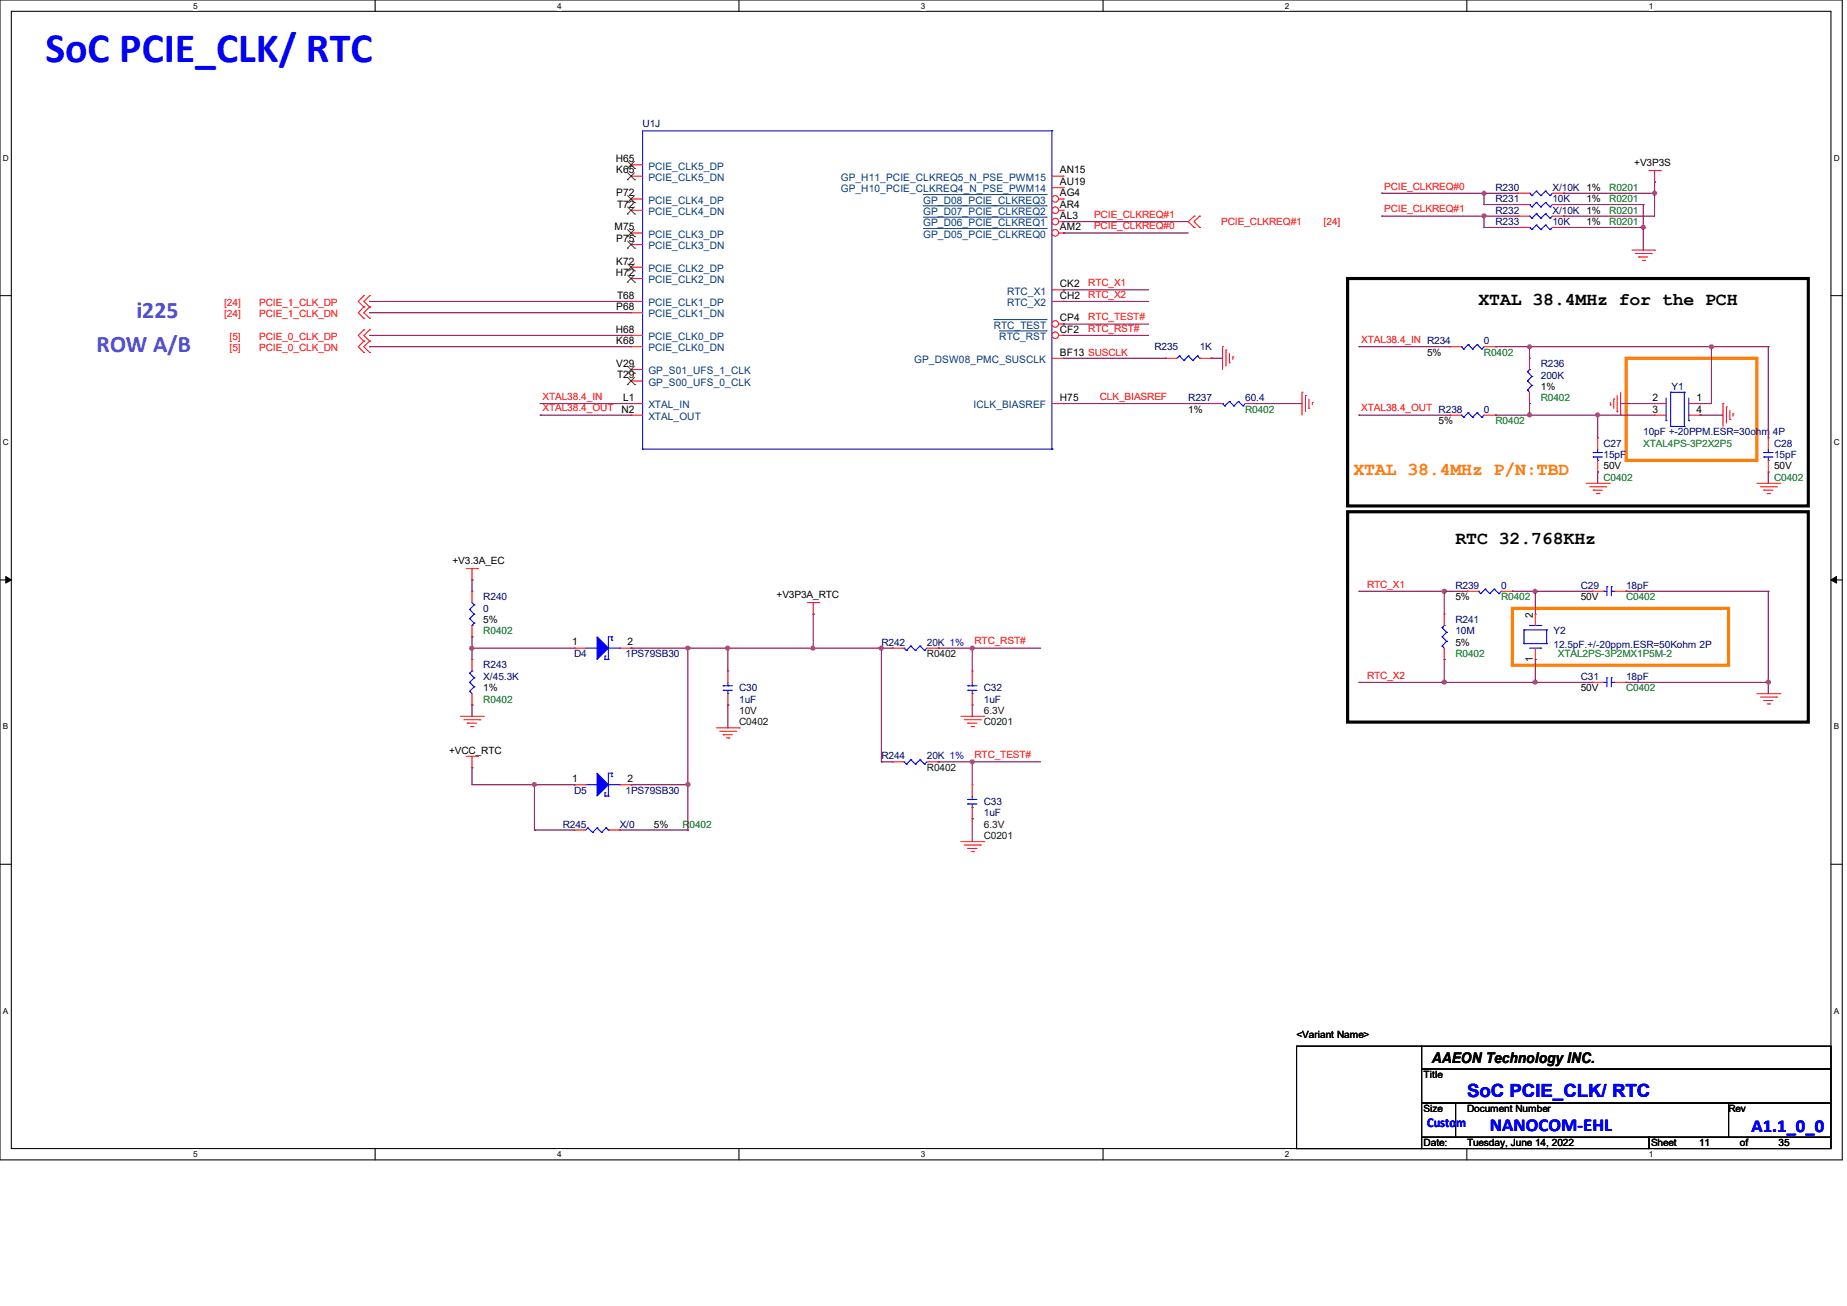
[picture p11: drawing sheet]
<svg xmlns="http://www.w3.org/2000/svg" width="297mm" height="210mm" viewBox="0 0 297 210" stroke-linecap="round" stroke-linejoin="round" font-family="sans-serif">
<defs><g id="words">
<text font-size="6.7" fill="#00f" x="7.3" y="10">SoC PCIE_CLK/ RTC</text>
<g font-size="3.8" fill="#8000ff">
<text x="21.9" y="51.2">i225</text>
<text x="15.5" y="56.7">ROW A/B</text>
</g>
<g font-size="2.9">
<text x="237.7" y="49">XTAL 38.4MHz for the PCH</text>
<text x="234.1" y="87.5">RTC 32.768KHz</text>
</g>
<text font-size="2.9" fill="#ff8000" x="217.6" y="76.5">XTAL 38.4MHz P/N:TBD</text>
<g font-size="2.9" fill="#00f">
<text x="235.9" y="176.4">SoC PCIE_CLK/ RTC</text>
<text x="239.6" y="181.8">NANOCOM-EHL</text>
<text x="281.6" y="182">A1.1_0_0</text>
</g>
<text font-size="2.4" x="230.2" y="171">AAEON Technology INC.</text>
<text font-size="2.2" fill="#00f" x="229.5" y="181.3">Custom</text>
<g font-size="1.7">
<text x="99" y="26.1">H65</text>
<text x="99.1" y="27.9">K65</text>
<text x="170.4" y="29.8">AU19</text>
<text x="170.4" y="27.9">AN15</text>
<text x="99.1" y="31.6">P72</text>
<text x="99.2" y="33.4">T72</text>
<text x="170.4" y="35.2">AL3</text>
<text x="170.4" y="33.4">AR4</text>
<text x="170.4" y="31.6">AG4</text>
<text x="98.8" y="37">M75</text>
<text x="99.1" y="38.9">P75</text>
<text x="170.4" y="37">AM2</text>
<text x="99" y="44.4">H72</text>
<text x="99.1" y="42.5">K72</text>
<text x="170.4" y="46.2">CK2</text>
<text x="99" y="53.5">H68</text>
<text x="99.1" y="49.9">P68</text>
<text x="99.2" y="48">T68</text>
<text x="170.4" y="53.5">CF2</text>
<text x="170.4" y="51.7">CP4</text>
<text x="170.4" y="48">CH2</text>
<text x="99.1" y="59">V29</text>
<text x="99.1" y="55.3">K68</text>
<text x="170.4" y="57.2">BF13 SUSCLK</text>
<text x="99.2" y="60.8">T29</text>
<text x="100.2" y="64.5">L1</text>
<text x="170.4" y="64.5">H75</text>
<text x="265.7" y="64.5">2</text>
<text x="272.8" y="64.5">1</text>
<text x="99.9" y="66.3">N2</text>
<text x="265.7" y="66.3">3</text>
<text x="272.8" y="66.3">4</text>
<text x="246.5" y="99.3" transform="rotate(-90 246.5 99.3)">2</text>
<text x="92" y="103.8">1</text>
<text x="100.9" y="103.8">2</text>
<text x="246.5" y="106.4" transform="rotate(-90 246.5 106.4)">1</text>
<text x="92" y="125.8">1</text>
<text x="100.9" y="125.8">2</text>
</g>
<g font-size="1.7" fill="#004080">
<text x="104.3" y="29.1">PCIE_CLK5_DN</text>
<text x="104.3" y="27.3">PCIE_CLK5_DP</text>
<text x="135.2" y="29.1">GP_H11_PCIE_CLKREQ5_N_PSE_PWM15</text>
<text x="104.3" y="34.6">PCIE_CLK4_DN</text>
<text x="104.3" y="32.8">PCIE_CLK4_DP</text>
<text x="135.2" y="30.9">GP_H10_PCIE_CLKREQ4_N_PSE_PWM14</text>
<text x="148.5" y="34.6">GP_D07_PCIE_CLKREQ2</text>
<text x="148.5" y="32.8">GP_D08_PCIE_CLKREQ3</text>
<text x="104.3" y="40.1">PCIE_CLK3_DN</text>
<text x="104.3" y="38.2">PCIE_CLK3_DP</text>
<text x="148.5" y="38.2">GP_D05_PCIE_CLKREQ0</text>
<text x="148.5" y="36.4">GP_D06_PCIE_CLKREQ1</text>
<text x="104.3" y="45.6">PCIE_CLK2_DN</text>
<text x="104.3" y="43.7">PCIE_CLK2_DP</text>
<text x="162" y="47.4">RTC_X1</text>
<text x="104.3" y="51.1">PCIE_CLK1_DN</text>
<text x="104.3" y="49.2">PCIE_CLK1_DP</text>
<text x="159.8" y="52.9">RTC_TEST</text>
<text x="162" y="49.2">RTC_X2</text>
<text x="104.3" y="56.5">PCIE_CLK0_DN</text>
<text x="104.3" y="54.7">PCIE_CLK0_DP</text>
<text x="147" y="58.4">GP_DSW08_PMC_SUSCLK</text>
<text x="160.7" y="54.7">RTC_RST</text>
<text x="104.3" y="62">GP_S00_UFS_0_CLK</text>
<text x="104.3" y="60.2">GP_S01_UFS_1_CLK</text>
<text x="104.3" y="65.7">XTAL_IN</text>
<text x="156.5" y="65.7">ICLK_BIASREF</text>
<text x="104.3" y="67.5">XTAL_OUT</text>
</g>
<g font-size="1.6" fill="#000080">
<text x="103.3" y="20.4">U1J</text>
<text x="240.5" y="34.3">R232</text>
<text x="240.5" y="32.5">R231</text>
<text x="240.5" y="30.7">R230</text>
<text x="249.6" y="34.3">X/10K 1%</text>
<text x="249.6" y="32.5">10K</text>
<text x="249.6" y="30.7">X/10K 1%</text>
<text x="240.5" y="36.2">R233</text>
<text x="249.6" y="36.2">10K</text>
<text x="185.6" y="56.3">R235</text>
<text x="192.9" y="56.3">1K</text>
<text x="238.6" y="55.4">0</text>
<text x="247.8" y="59.1">R236</text>
<text x="191.1" y="64.5">R237</text>
<text x="200.2" y="64.5">60.4</text>
<text x="247.8" y="60.9">200K</text>
<text x="268.8" y="62.7">Y1</text>
<text x="238.6" y="66.3">0</text>
<text x="257.8" y="71.8">C27</text>
<text x="264.2" y="70">10pF +-20PPM.ESR=30ohm 4P</text>
<text x="285.3" y="71.8">C28</text>
<text x="257.8" y="73.7">15pF</text>
<text x="285.3" y="73.7">15pF</text>
<text x="234.1" y="94.7">R239</text>
<text x="241.4" y="94.7">0</text>
<text x="254.2" y="94.7">C29</text>
<text x="261.5" y="94.7">18pF</text>
<text x="77.7" y="96.5">R240</text>
<text x="77.7" y="98.3">0</text>
<text x="234.1" y="100.2">R241</text>
<text x="77.7" y="107.5">R243</text>
<text x="92.3" y="105.7">D4</text>
<text x="100.6" y="105.7">1PS79SB30</text>
<text x="141.7" y="103.8">R242</text>
<text x="149.1" y="103.8">20K 1%</text>
<text x="234.1" y="102">10M</text>
<text x="249.8" y="102">Y2</text>
<text x="249.8" y="104.2">12.5pF.+/-20ppm.ESR=50Kohm 2P</text>
<text x="77.7" y="109.3">X/45.3K</text>
<text x="118.9" y="111.2">C30</text>
<text x="118.9" y="113">1uF</text>
<text x="158.2" y="111.2">C32</text>
<text x="158.2" y="113">1uF</text>
<text x="254.2" y="109.3">C31</text>
<text x="261.5" y="109.3">18pF</text>
<text x="141.7" y="122.1">R244</text>
<text x="149.1" y="122.1">20K 1%</text>
<text x="92.3" y="127.6">D5</text>
<text x="100.6" y="127.6">1PS79SB30</text>
<text x="158.2" y="129.5">C33</text>
<text x="158.2" y="131.3">1uF</text>
<text x="90.5" y="133.1">R245</text>
<text x="99.7" y="133.1">X/0</text>
</g>
<g font-size="1.6">
<text x="262.8" y="26.7">+V3P3S</text>
<text x="255.1" y="32.5">1%</text>
<text x="255.1" y="36.2">1%</text>
<text x="229.5" y="57.2">5%</text>
<text x="247.8" y="62.7">1%</text>
<text x="191.1" y="66.3">1%</text>
<text x="231.3" y="68.2">5%</text>
<text x="257.8" y="75.5">50V</text>
<text x="285.3" y="75.5">50V</text>
<text x="72.8" y="90.7">+V3.3A_EC</text>
<text x="77.7" y="100.2">5%</text>
<text x="124.9" y="96.2">+V3P3A_RTC</text>
<text x="234.1" y="96.5">5%</text>
<text x="254.2" y="96.5">50V</text>
<text x="234.1" y="103.8">5%</text>
<text x="77.7" y="111.2">1%</text>
<text x="254.2" y="111.2">50V</text>
<text x="72.2" y="121.2">+VCC_RTC</text>
<text x="105.2" y="133.1">5%</text>
<text x="208.5" y="166.9">&lt;Variant Name&gt;</text>
<text x="228.9" y="173.4">Title</text>
<text x="228.9" y="178.8">Size</text>
<text x="235.9" y="178.8">Document Number</text>
<text x="278" y="178.8">Rev</text>
<text x="228.9" y="184.3">Date:</text>
<text x="235.9" y="184.3">Tuesday, June 14, 2022</text>
<text x="265.5" y="184.3">Sheet</text>
<text x="273.2" y="184.3">11</text>
<text x="279.8" y="184.3">of</text>
<text x="286" y="184.3">35</text>
</g>
<g font-size="1.6" fill="#f00">
<text x="175.9" y="35.1">PCIE_CLKREQ#1</text>
<text x="222.6" y="30.5">PCIE_CLKREQ#0</text>
<text x="222.6" y="34.2">PCIE_CLKREQ#1</text>
<text x="175.9" y="36.9">PCIE_CLKREQ#0</text>
<text x="196.4" y="36.2">PCIE_CLKREQ#1</text>
<text x="212.8" y="36.2">[24]</text>
<text x="175" y="46">RTC_X1</text>
<text x="175" y="47.9">RTC_X2</text>
<text x="36" y="49.1">[24]</text>
<text x="36" y="51">[24]</text>
<text x="41.7" y="49.1">PCIE_1_CLK_DP</text>
<text x="41.7" y="51">PCIE_1_CLK_DN</text>
<text x="175" y="53.3">RTC_RST#</text>
<text x="175" y="51.5">RTC_TEST#</text>
<text x="36.9" y="54.7">[5]</text>
<text x="36.9" y="56.5">[5]</text>
<text x="41.7" y="54.7">PCIE_0_CLK_DP</text>
<text x="41.7" y="56.5">PCIE_0_CLK_DN</text>
<text x="218.9" y="55.2">XTAL38.4_IN R234</text>
<text x="87.2" y="64.3">XTAL38.4_IN</text>
<text x="176.9" y="64.3">CLK_BIASREF</text>
<text x="87.2" y="66.2">XTAL38.4_OUT</text>
<text x="218.9" y="66.2">XTAL38.4_OUT R238</text>
<text x="219.8" y="94.5">RTC_X1</text>
<text x="156.7" y="103.6">RTC_RST#</text>
<text x="219.8" y="109.1">RTC_X2</text>
<text x="156.7" y="121.9">RTC_TEST#</text>
</g>
<g font-size="1.6" fill="#008000">
<text x="258.8" y="34.3">R0201</text>
<text x="258.8" y="32.5">R0201</text>
<text x="258.8" y="30.7">R0201</text>
<text x="258.8" y="36.2">R0201</text>
<text x="238.6" y="57.2">R0402</text>
<text x="247.8" y="64.5">R0402</text>
<text x="200.2" y="66.3">R0402</text>
<text x="240.5" y="68.2">R0402</text>
<text x="264.2" y="71.8">XTAL4PS-3P2X2P5</text>
<text x="257.8" y="77.3">C0402</text>
<text x="285.3" y="77.3">C0402</text>
<text x="241.4" y="96.5">R0402</text>
<text x="261.5" y="96.5">C0402</text>
<text x="77.7" y="102">R0402</text>
<text x="234.1" y="105.7">R0402</text>
<text x="250.5" y="105.7">XTAL2PS-3P2MX1P5M-2</text>
<text x="77.7" y="113">R0402</text>
<text x="261.5" y="111.2">C0402</text>
<text x="109.7" y="133.1">R0402</text>
</g>
<g font-size="1.6" fill="#004000">
<text x="149.1" y="105.7">R0402</text>
<text x="118.9" y="116.6">C0402</text>
<text x="158.2" y="116.6">C0201</text>
<text x="149.1" y="124">R0402</text>
<text x="158.2" y="134.9">C0201</text>
</g>
<g font-size="1.6" fill="#400000">
<text x="118.9" y="114.8">10V</text>
<text x="158.2" y="114.8">6.3V</text>
<text x="158.2" y="133.1">6.3V</text>
</g>
<g font-size="1.3">
<text x="31.1" y="1.4">5</text>
<text x="89.6" y="1.4">4</text>
<text x="148.1" y="1.4">3</text>
<text x="206.6" y="1.4">2</text>
<text x="265.1" y="1.4">1</text>
<text x=".5" y="25.9">D</text>
<text x="294.9" y="25.9">D</text>
<text x=".5" y="71.6">C</text>
<text x="294.9" y="71.6">C</text>
<text x=".5" y="117.3">B</text>
<text x="294.9" y="117.3">B</text>
<text x=".5" y="163">A</text>
<text x="294.9" y="163">A</text>
<text x="31.1" y="186.1">5</text>
<text x="89.6" y="186.1">4</text>
<text x="148.1" y="186.1">3</text>
<text x="206.6" y="186.1">2</text>
<text x="265.1" y="186.1">1</text>
</g>
</g></defs>
<path d="M0 0h296.2v186.5h-296.2zM1.8 1.8h292.6v182.9h-292.6z" fill="none" stroke="#000" stroke-width=".17"/>
<g fill="#fff">
<path d="M31.1 .2h.7v1.5h-.7z"/>
<path d="M31.1 184.9h.7v1.5h-.7z"/>
</g>
<path d="M60.3 0v1.8M60.3 184.7v1.8" fill="none" stroke="#000" stroke-width=".17"/>
<g fill="#fff">
<path d="M89.6 .2h.7v1.5h-.7z"/>
<path d="M89.6 184.9h.7v1.5h-.7z"/>
</g>
<path d="M118.8 0v1.8M118.8 184.7v1.8" fill="none" stroke="#000" stroke-width=".17"/>
<g fill="#fff">
<path d="M148.1 .2h.7v1.5h-.7z"/>
<path d="M148.1 184.9h.7v1.5h-.7z"/>
</g>
<path d="M177.4 0v1.8M177.4 184.7v1.8" fill="none" stroke="#000" stroke-width=".17"/>
<g fill="#fff">
<path d="M206.6 .2h.7v1.5h-.7z"/>
<path d="M206.6 184.9h.7v1.5h-.7z"/>
</g>
<path d="M235.9 0v1.8M235.9 184.7v1.8" fill="none" stroke="#000" stroke-width=".17"/>
<g fill="#fff">
<path d="M265.1 .2h.8v1.5h-.8z"/>
<path d="M265.1 184.9h.8v1.5h-.8z"/>
<path d="M.5 24.7h.9v1.5h-.9z"/>
<path d="M294.9 24.7h.9v1.5h-.9z"/>
<path d="M.5 70.4h.9v1.5h-.9z"/>
<path d="M294.9 70.4h.9v1.5h-.9z"/>
</g>
<path d="M0 47.5h1.8M294.4 47.5h1.8" fill="none" stroke="#000" stroke-width=".17"/>
<g fill="#fff">
<path d="M.5 116.1h.8v1.5h-.8z"/>
<path d="M294.9 116.1h.8v1.5h-.8z"/>
</g>
<path d="M0 93.3h1.8M294.4 93.3h1.8" fill="none" stroke="#000" stroke-width=".17"/>
<path d="M.9 92.7l.9 .6-.9 .5zM294.4 93.3l.9-.6v1.1z" fill="#000" stroke="#000" stroke-width=".16"/>
<g fill="#fff">
<path d="M.5 161.8h.8v1.5h-.8z"/>
<path d="M294.9 161.8h.8v1.5h-.8z"/>
</g>
<path d="M0 139h1.8M294.4 139h1.8M208.5 168.2h20.1v16.5h-20.1zM228.6 168.2h65.8v3.7h-65.8zM228.6 171.9h65.8v5.5h-65.8zM228.6 177.4h5.5v5.5h-5.5zM234.1 177.4h43.9v5.5h-43.9zM278 177.4h16.4v5.5h-16.4zM228.6 182.9h36.6v1.8h-36.6zM265.2 182.9h29.2v1.8h-29.2z" fill="none" stroke="#000" stroke-width=".17"/>
<path d="M216.7 44.8h74.1v36.6h-74.1zM216.7 82.3h74.1v33.8h-74.1z" fill="none" stroke="#000" stroke-width=".51"/>
<path d="M261.5 57.6h21v16.4h-21zM243.2 97.8h34.8v9.2h-34.8z" fill="none" stroke="#ff8000" stroke-width=".51"/>
<g fill="none" stroke="#f00" stroke-width=".17">
<path d="M192 34.8h.1M192 36.6h.1M192 34.8l-.9 .8 .9 1M192.9 36.6h.1M192.9 34.8h.1M192.9 34.8l-.9 .8 .9 1M244.1 34.8h.1M244.1 34.8h1.9M249.6 34.8h1.9M251.5 34.8h.1M265.2 27.4h1.8M266.1 29.3h.1"/>
<path d="M266.1 27.4v1.9M267 27.4h.1M58.5 47.5h.1M58.5 49.4h.1M58.5 51.2h.1M58.5 53h.1M58.5 54.9h.1M58.5 56.7h.1M58.5 47.5l-.9 1 .9 .9M58.5 49.4l-.9 .9 .9 .9M58.5 53l-.9 .9 .9 1M58.5 54.9l-.9 .9 .9 .9"/>
<path d="M59.4 47.5h.1M59.4 49.4h.1M59.4 51.2h.1M59.4 53h.1M59.4 54.9h.1M59.4 56.7h.1M59.4 47.5l-.9 1 .9 .9M59.4 49.4l-.9 .9 .9 .9M59.4 53l-.9 .9 .9 1M59.4 54.9l-.9 .9 .9 .9M196.6 55.8h.1M196.6 55.8v3.6"/>
<path d="M197.1 56.3h.1M197.1 56.3v2.6M197.7 58.3h.1M197.7 56.9v1.4M198.2 57.4h.1M198.2 57.4v.4M246 57.6h.1M246 57.6v1.8M262.4 40.2h3.7M263 40.8h2.5M263.5 41.3h.1M263.5 41.3h1.5"/>
<path d="M264.1 41.9h.4M264.5 41.9h.1M265.5 40.8h.1M266.1 40.2h.1M194.8 64.9h.1M194.8 64.9h1.8M200.2 64.9h1.9M202.1 64.9h.1M209.4 63.1h.1M209.4 63.1v3.7M209.9 63.6h.1M209.9 63.6v2.6"/>
<path d="M210.5 65.7h.1M210.5 64.2v1.5M211 64.7h.1M211 64.7v.4M246 64.9h.1M246 63.1v1.8M255.1 77.7h3.7M255.7 78.3h2.5M256.2 78.8h.1M256.2 78.8h1.5M256.8 79.4h.3M257.1 79.4h.1"/>
<path d="M258.2 78.3h.1M258.8 77.7h.1M259 65.1h.1M259 64.7v.4M259.5 64.2h.1M259.5 64.2v1.5M260.1 66.2h.1M260.1 63.6v2.6M260.6 66.8h.1M260.6 63.1v3.7M266.1 66.8h.1M266.1 64.9h.1"/>
<path d="M266.1 64.9h1.8M266.1 66.8h1.8M271.6 64.9h1.8M271.6 66.8h1.8M273.4 64.9h.1M273.4 66.8h.1M277.1 64.9h.1M277.1 64.9v3.7M277.6 65.4h.1M277.6 65.4v2.6M278.2 67.5h.1M278.2 66v1.5"/>
<path d="M278.7 66.5h.1M278.7 66.5v.4M282.5 77.7h3.7M283.1 78.3h2.6M283.6 78.8h.1M283.6 78.8h1.5M284.2 79.4h.4M284.4 70.4h.1M284.4 75.9h.1M284.4 70.4v1.8M284.4 74v1.9M284.6 79.4h.1"/>
<path d="M285.7 78.3h.1M286.2 77.7h.1M75 91.4h1.8M75.9 93.3h.1M75.9 95.1h.1M75.9 91.4v1.9M75.9 95.1v1.8M76.8 91.4h.1M129.8 96.9h1.9M130.8 98.8h.1M130.8 96.9v1.9M131.7 96.9h.1"/>
<path d="M256 95.1h.1M256 95.1h1.9M259.7 95.1h1.8M261.5 95.1h.1M74 115.2h3.7M74.6 115.7h2.6M75.1 116.3h.1M75.1 116.3h1.5M75.7 116.8h.4M75.9 102.4h.1M75.9 100.6v1.8M76.1 116.8h.1"/>
<path d="M77.2 115.7h.1M77.7 115.2h.1M115.2 117.1h3.7M115.7 117.6h2.6M116.3 118.2h.1M116.3 118.2h1.5M116.8 118.7h.4M117.2 118.7h.1M118.3 117.6h.1M118.9 117.1h.1M143.6 104.2h.1M143.6 104.2h1.8"/>
<path d="M149.1 104.2h1.8M150.9 104.2h.1M154.5 115.2h3.7M155.1 115.7h2.5M155.6 116.3h.1M155.6 116.3h1.5M156.2 116.8h.3M156.5 116.8h.1M157.6 115.7h.1M158.2 115.2h.1M282.5 111.5h3.7M283.1 112.1h2.6"/>
<path d="M283.6 112.6h.1M283.6 112.6h1.5M284.2 113.2h.4M284.6 113.2h.1M285.7 112.1h.1M286.2 111.5h.1M75 121.6h1.8M75.9 123.4h.1M75.9 121.6v1.8M76.8 121.6h.1M143.6 122.5h.1M143.6 122.5h1.8"/>
<path d="M149.1 122.5h1.8M150.9 122.5h.1M154.5 135.3h3.7M155.1 135.9h2.5M155.6 136.4h.1M155.6 136.4h1.5M156.2 136.9h.3M156.3 126.2h.1M156.3 131.7h.1M156.3 126.2v1.8M156.3 129.8v1.9M156.5 136.9h.1"/>
<path d="M157.6 135.9h.1M158.2 135.3h.1"/>
</g>
<g fill="none" stroke="#00f" stroke-width=".17">
<path d="M169.2 21h.1M169.2 21h-65.9v51.2M169.2 21v51.2M246 34.8h.1M246 34.8l.3 .3M246.3 35.1h.1M247.1 34.4h.1M247.1 34.4l-.8 .7M247.1 34.4l.7 .7M247.8 35.1h.1M248.5 34.4h.1M248.5 34.4l.8 .7"/>
<path d="M248.5 34.4l-.7 .7M249.3 35.1h.1M249.6 34.8l-.3 .3M245.6 59.8h.1M245.6 59.8l.7 .7M246 59.4h.1M246 59.4l-.4 .4M103.3 72.2h.1M103.3 72.2h65.9M169.2 72.2h.1M196.6 64.9h.1M196.6 64.9l.3 .4"/>
<path d="M196.9 65.3h.1M197.7 64.6h.1M197.7 64.6l-.8 .7M197.7 64.6l.7 .7M198.4 65.3h.1M199.1 64.6h.1M199.1 64.6l.8 .7M199.1 64.6l-.7 .7M199.9 65.3h.1M200.2 64.9l-.3 .4M245.6 62.7h.1M245.6 61.3h.1"/>
<path d="M245.6 62.7l.4 .4M245.6 61.3l.7 .7M246.3 62h.1M246.3 60.5h.1M246.3 62l-.7 .7M246.3 60.5l-.7 .8M267.9 67.6h.1M267.9 64v3.6M268.6 68.6h.1M268.6 63.1h.1M268.6 68.6h2.2M268.6 63.1v5.5"/>
<path d="M268.6 63.1h2.2M270.8 68.6h.1M270.8 63.1h.1M270.8 63.1v5.5M271.6 67.6h.1M271.6 64v3.6M283.6 73.5h.1M283.6 72.8h.1M283.6 73.5h1.5M283.6 72.8h1.5M284.4 74h.1M284.4 72.8h.1"/>
<path d="M284.4 72.2v.6M284.4 73.5v.5M75.5 98h.1M75.5 99.5h.1M75.5 99.5l.7 .7M75.5 98l.7 .8M75.9 96.9l.3 .4M76.2 97.3h.1M76.2 98.8h.1M76.2 97.3l-.7 .7M76.2 98.8l-.7 .7M257.9 95.1h.1"/>
<path d="M257.9 95.1h.5M258.4 94.4h.1M258.4 94.4v1.4M259.1 94.4h.1M259.1 95.1h.1M259.1 95.1h.6M259.1 94.4v1.4M75.9 100.6h.1M76.2 100.2h.1M76.2 100.2l-.3 .4M145.4 104.2h.1M145.4 104.2l.4 .4"/>
<path d="M145.8 104.6h.1M146.5 103.9h.1M146.5 103.9l-.7 .7M146.5 103.9l.7 .7M147.2 104.6h.1M148 103.9h.1M148 103.9l.7 .7M148 103.9l-.8 .7M148.7 104.6h.1M149.1 104.2l-.4 .4M145.4 122.5h.1M145.4 122.5l.4 .4"/>
<path d="M145.8 122.9h.1M146.5 122.2h.1M146.5 122.2l-.7 .7M146.5 122.2l.7 .7M147.2 122.9h.1M148 122.2h.1M148 122.2l.7 .7M148 122.2l-.8 .7M148.7 122.9h.1M149.1 122.5l-.4 .4M155.6 129.3h.1M155.6 128.6h.1"/>
<path d="M155.6 129.3h1.5M155.6 128.6h1.5M156.3 129.8h.1M156.3 128.6h.1M156.3 128v.6M156.3 129.3v.5"/>
</g>
<circle cx="169.7" cy="37.4" r=".53" fill="#fff" stroke="#f00" stroke-width=".17"/>
<path d="M170.3 37.5h.7M171 37.5h.1" fill="none" stroke="#f00" stroke-width=".17"/>
<path d="M148.5 36.7h19.7M168.2 36.7h.1" fill="none" stroke="#004080" stroke-width=".16"/>
<circle cx="169.7" cy="35.6" r=".53" fill="#fff" stroke="#f00" stroke-width=".17"/>
<path d="M170.3 35.6h.7M171 35.6h.1" fill="none" stroke="#f00" stroke-width=".17"/>
<path d="M148.5 34.9h19.7M168.2 34.9h.1" fill="none" stroke="#004080" stroke-width=".16"/>
<circle cx="169.7" cy="33.8" r=".53" fill="#fff" stroke="#f00" stroke-width=".17"/>
<path d="M170.3 33.8h.7M171 33.8h.1" fill="none" stroke="#f00" stroke-width=".17"/>
<path d="M148.5 33.1h19.7M168.2 33.1h.1" fill="none" stroke="#004080" stroke-width=".16"/>
<circle cx="169.7" cy="32" r=".53" fill="#fff" stroke="#f00" stroke-width=".17"/>
<g fill="none" stroke="#f00" stroke-width=".17">
<path d="M101.5 39.3h.1M101.5 37.5h.1M101.5 33.8h.1M101.5 32h.1M101.5 28.3h.1M101.5 26.5h.1M101.5 32h1.8M101.5 28.3h1.8M101.5 39.3h1.8M101.5 37.5h1.8M101.5 33.8h1.8M101.5 26.5h1.8"/>
<path d="M169.2 30.2h1.8M169.2 28.3h1.8M170.3 32h.7M171 32h.1M171 30.2h.1M171 28.3h.1M101.5 59.4h.1M101.5 55.8h.1M101.5 53.9h.1M101.5 50.3h.1M101.5 48.5h.1M101.5 44.8h.1"/>
<path d="M101.5 43h.1M101.5 59.4h1.8M101.5 55.8h1.8M101.5 53.9h1.8M101.5 50.3h1.8M101.5 48.5h1.8M101.5 44.8h1.8M101.5 43h1.8M169.2 57.6h1.8M171 57.6h.1M101.5 61.3h.1M101.5 61.3h1.8"/>
<path d="M169.2 64.9h1.8M171 64.9h.1"/>
</g>
<path d="M148.5 31.3h19.7M168.2 31.3h.1" fill="none" stroke="#004080" stroke-width=".16"/>
<g fill="none" stroke="#804000" stroke-width=".16">
<path d="M100.9 39.9h.1M100.9 38.1h.1M100.9 34.4h.1M100.9 32.6h.1M100.9 28.9h.1M100.9 27.1h.1M100.9 38.8l1.2 1.1M100.9 36.9l1.2 1.2M100.9 33.3l1.2 1.1M100.9 31.5l1.2 1.1M100.9 27.8l1.2 1.1M100.9 26l1.2 1.1"/>
<path d="M102 38.8l-1.1 1.1M102 36.9l-1.1 1.2M102 33.3l-1.1 1.1M102 31.5l-1.1 1.1M102 27.8l-1.1 1.1M102 26l-1.1 1.1M102.1 39.9h.1M102.1 38.1h.1M102.1 34.4h.1M102.1 32.6h.1M102.1 28.9h.1M102.1 27.1h.1"/>
<path d="M100.9 45.4h.1M100.9 43.6h.1M100.9 58.9l1.2 1.1M100.9 44.2l1.2 1.2M100.9 42.4l1.2 1.2M102 58.9l-1.1 1.1M102 44.2l-1.1 1.2M102 42.4l-1.1 1.2M102.1 45.4h.1M102.1 43.6h.1M100.9 61.8h.1M100.9 60h.1"/>
<path d="M100.9 60.7l1.2 1.1M102 60.7l-1.1 1.1M102.1 61.8h.1M102.1 60h.1"/>
</g>
<circle cx="169.7" cy="53.9" r=".53" fill="#fff" stroke="#f00" stroke-width=".17"/>
<path d="M170.3 53.9h.7M171 53.9h.1" fill="none" stroke="#f00" stroke-width=".17"/>
<path d="M160.7 53.2h7.5M168.2 53.2h.1" fill="none" stroke="#004080" stroke-width=".16"/>
<circle cx="169.7" cy="52.1" r=".53" fill="#fff" stroke="#f00" stroke-width=".17"/>
<g fill="none" stroke="#f00" stroke-width=".17">
<path d="M244.1 32.9h.1M244.1 36.6h.1M244.1 31.1h.1M244.1 32.9h1.9M244.1 36.6h1.9M244.1 31.1h1.9M249.6 32.9h1.9M249.6 36.6h1.9M249.6 31.1h1.9M251.5 32.9h.1M251.5 36.6h.1M251.5 31.1h.1"/>
<path d="M169.2 46.6h1.8M169.2 48.5h1.8M170.3 52.1h.7M171 52.1h.1M171 46.6h.1M171 48.5h.1M187.5 57.6h.1M187.5 57.6h1.8M192.9 57.6h1.9M194.8 57.6h.1M233.2 55.8h.1M233.2 55.8h1.8"/>
<path d="M238.6 55.8h1.9M240.5 55.8h.1M101.5 64.9h.1M101.5 66.8h.1M101.5 64.9h1.8M101.5 66.8h1.8M233.2 66.8h.1M233.2 66.8h1.8M238.6 66.8h1.9M240.5 66.8h.1M256.9 70.4h.1M256.9 75.9h.1"/>
<path d="M256.9 70.4v1.8M256.9 74v1.9M232.2 98.8h.1M232.2 98.8v1.8M235.9 95.1h.1M235.9 95.1h1.8M241.4 95.1h1.8M243.2 95.1h.1M246.9 98.8h.1M246.9 98.8v1.8M75.9 113.4h.1M75.9 106h.1"/>
<path d="M75.9 106v1.9M75.9 111.5v1.9M92.3 104.2h.1M92.3 104.2h1.9M99.7 104.2h1.8M101.5 104.2h.1M117.1 107.9h.1M117.1 113.4h.1M117.1 107.9v1.8M117.1 111.5v1.9M156.3 107.9h.1M156.3 113.4h.1"/>
<path d="M156.3 107.9v1.8M156.3 111.5v1.9M232.2 106h.1M232.2 104.2v1.8M246.9 106h.1M246.9 104.2v1.8M256 109.7h.1M256 109.7h1.9M259.7 109.7h1.8M261.5 109.7h.1M92.3 133.5h.1M92.3 126.2h.1"/>
<path d="M92.3 133.5h1.9M92.3 126.2h1.9M97.8 133.5h1.9M99.7 133.5h.1M99.7 126.2h1.8M101.5 126.2h.1"/>
</g>
<path d="M159.8 51.4h8.4M168.2 51.4h.1" fill="none" stroke="#004080" stroke-width=".16"/>
<g fill="none" stroke="#00f" stroke-width=".17">
<path d="M246 32.9h.1M246 36.6h.1M246 31.1h.1M246 32.9l.3 .4M246 36.6l.3 .3M246 31.1l.3 .4M246.3 33.3h.1M246.3 36.9h.1M246.3 31.5h.1M247.1 32.6h.1M247.1 36.2h.1M247.1 30.7h.1"/>
<path d="M247.1 32.6l-.8 .7M247.1 32.6l.7 .7M247.1 36.2l-.8 .7M247.1 36.2l.7 .7M247.1 30.7l-.8 .8M247.1 30.7l.7 .8M247.8 33.3h.1M247.8 36.9h.1M247.8 31.5h.1M248.5 32.6h.1M248.5 36.2h.1M248.5 30.7h.1"/>
<path d="M248.5 32.6l.8 .7M248.5 32.6l-.7 .7M248.5 36.2l.8 .7M248.5 36.2l-.7 .7M248.5 30.7l.8 .8M248.5 30.7l-.7 .8M249.3 33.3h.1M249.3 36.9h.1M249.3 31.5h.1M249.6 32.9l-.3 .4M249.6 36.6l-.3 .3M249.6 31.1l-.3 .4"/>
<path d="M189.7 57.2h.1M189.7 57.2l-.4 .4M189.7 57.2l.7 .8M190.4 58h.1M191.1 57.2h.1M191.1 57.2l-.7 .8M191.1 57.2l.7 .8M191.8 58h.1M192.6 57.2h.1M192.6 57.2l-.8 .8M192.6 57.2l.3 .4M192.9 57.6h.1"/>
<path d="M235 55.8h.1M235 55.8l.4 .3M235.4 56.1h.1M236.1 55.4h.1M236.1 55.4l-.7 .7M236.1 55.4l.7 .7M236.8 56.1h.1M237.5 55.4h.1M237.5 55.4l.8 .7M237.5 55.4l-.7 .7M238.3 56.1h.1M238.6 55.8l-.3 .3"/>
<path d="M235 66.8h.1M235 66.8l.4 .3M235.4 67.1h.1M236.1 66.4h.1M236.1 66.4l-.7 .7M236.1 66.4l.7 .7M236.8 67.1h.1M237.5 66.4h.1M237.5 66.4l.8 .7M237.5 66.4l-.7 .7M238.3 67.1h.1M238.6 66.8l-.3 .3"/>
<path d="M256.2 73.5h.1M256.2 72.8h.1M256.2 73.5h1.5M256.2 72.8h1.5M256.9 74h.1M256.9 72.8h.1M256.9 72.2v.6M256.9 73.5v.5M237.7 95.1h.1M237.7 95.1l.4 .4M238.1 95.5h.1M238.8 94.7h.1"/>
<path d="M238.8 94.7l-.7 .8M238.8 94.7l.8 .8M239.6 95.5h.1M240.3 94.7h.1M240.3 94.7l.7 .8M240.3 94.7l-.7 .8M241 95.5h.1M241.4 95.1l-.4 .4M75.5 108.2h.1M75.5 111.2h.1M75.5 109.7h.1M75.5 108.2l.7 .8"/>
<path d="M75.5 111.2l.4 .3M75.5 109.7l.7 .7M75.9 107.9h.1M75.9 107.9l-.4 .3M76.2 110.4h.1M76.2 109h.1M76.2 110.4l-.7 .8M76.2 109l-.7 .7M94.2 104.2h1.8M96 104.2h.1M97.3 106h.1M97.3 105.5h.1"/>
<path d="M97.3 106h.5M97.3 105.5v.5M97.8 106h.1M97.8 104.2h1.9M98.4 103h.1M98.4 102.4h.1M98.4 102.4v.6M98.4 102.4h-.6v3.6M99.7 104.2h.1M116.3 111h.1M116.3 110.3h.1M116.3 111h1.5"/>
<path d="M116.3 110.3h1.5M117.1 111.5h.1M117.1 110.3h.1M117.1 109.7v.6M117.1 111v.5M155.6 111h.1M155.6 110.3h.1M155.6 111h1.5M155.6 110.3h1.5M156.3 111.5h.1M156.3 110.3h.1M156.3 109.7v.6"/>
<path d="M156.3 111v.5M231.9 100.9h.1M231.9 103.9h.1M231.9 102.4h.1M231.9 100.9l.7 .8M231.9 103.9l.3 .3M231.9 102.4l.7 .7M232.2 100.6h.1M232.2 100.6l-.3 .3M232.6 103.1h.1M232.6 101.7h.1M232.6 103.1l-.7 .8"/>
<path d="M232.6 101.7l-.7 .7M245.1 101.3h.1M245.1 103.5h.1M245.1 103.5h3.6M245.1 101.3h3.6M245.1 101.3v2.2M246 104.2h1.8M246 100.6h1.8M247.8 104.2h.1M247.8 100.6h.1M248.7 103.5h.1M248.7 101.3h.1"/>
<path d="M248.7 101.3v2.2M257.9 109.7h.1M257.9 109.7h.5M258.4 109h.1M258.4 109v1.4M259.1 109h.1M259.1 109.7h.1M259.1 109.7h.6M259.1 109v1.4M94.2 126.2h1.8M94.5 133.1h.1M94.5 133.1l-.3 .4"/>
<path d="M94.5 133.1l.8 .8M95.3 133.9h.1M96 133.1h.1M96 126.2h.1M96 133.1l-.7 .8M96 133.1l.7 .8M96.7 133.9h.1M97.3 128h.1M97.3 127.5h.1M97.3 127.5v.5M97.3 128h.5M97.5 133.1h.1"/>
<path d="M97.5 133.1l-.8 .8M97.5 133.1l.3 .4M97.8 133.5h.1M97.8 128h.1M97.8 126.2h1.9M98.4 124.9h.1M98.4 124.3h.1M98.4 124.3v.6M98.4 124.3h-.6v3.7M99.7 126.2h.1"/>
</g>
<g fill="#00f" stroke="#00f" stroke-width=".17">
<path d="M96 102.4l1.8 1.8-1.8 1.8z"/>
<path d="M96 124.3l1.8 1.9-1.8 1.8z"/>
</g>
<g fill="none" stroke="#800040" stroke-width=".17">
<path d="M171 37.5h.1M171 35.6h.1M171 37.5h20.1M171 35.6h20.1M222.2 31.1h.1M222.2 34.8h.1M222.2 31.1h21.9M222.2 34.8h21.9M238.6 32.9h.1M238.6 31.1h.1M238.6 36.6h.1M238.6 34.8h.1"/>
<path d="M238.6 32.9h5.5M238.6 31.1v1.8M238.6 34.8v1.8M238.6 36.6h5.5M251.5 31.1h.1M251.5 32.9h.1M251.5 34.8h.1M251.5 36.6h.1M251.5 31.1h14.6M251.5 32.9h12.7M251.5 36.6h12.7M264.2 32.9h.1"/>
<path d="M264.2 36.6h.1M264.2 32.9v7.3M266.1 29.3h.1M266.1 31.1h.1M266.1 29.3v5.5h-14.6M59.4 48.5h.1M59.4 50.3h.1M59.4 53.9h.1M59.4 55.8h.1M59.4 48.5h42.1M59.4 50.3h42.1M59.4 53.9h42.1"/>
<path d="M59.4 55.8h42.1M171 46.6h.1M171 48.5h.1M171 53.9h.1M171 52.1h.1M171 48.5h13.7M171 53.9h13.7M171 46.6h13.7M171 52.1h13.7M171 57.6h16.5M187.5 57.6h.1M194.8 57.6h.1"/>
<path d="M194.8 57.6h1.8M218.5 55.8h.1M218.5 55.8h14.7M240.5 55.8h.1M240.5 55.8h43.9M246 55.8h.1M246 55.8v1.8M275.2 55.8h.1M275.2 55.8v9.1h-1.8M284.4 55.8h.1M284.4 55.8v14.6M86.9 64.9h.1"/>
<path d="M86.9 66.8h.1M86.9 64.9h14.6M86.9 66.8h14.6M171 64.9h.1M171 64.9h23.8M202.1 64.9h.1M202.1 64.9h7.3M218.5 66.8h.1M218.5 66.8h14.7M240.5 66.8h.1M240.5 66.8h25.6M246 64.9h.1"/>
<path d="M246 66.8h.1M246 64.9v1.9M256.9 66.8h.1M256.9 75.9h.1M256.9 66.8v3.6M256.9 75.9v1.8M260.6 64.9h.1M260.6 64.9h5.5M273.4 66.8h.1M273.4 64.9h.1M273.4 66.8h3.7M284.4 75.9h.1"/>
<path d="M284.4 75.9v1.8M75.9 93.3h.1M75.9 93.3v1.8M130.8 98.8h.1M130.8 98.8v5.4M218.5 95.1h.1M218.5 95.1h17.4M232.2 95.1h.1M232.2 95.1v3.7M243.2 95.1h.1M243.2 95.1h12.8M246.9 95.1h.1"/>
<path d="M246.9 95.1v3.7M261.5 95.1h.1M261.5 95.1h22.9M284.4 95.1h.1M284.4 95.1v16.4M75.9 102.4h.1M75.9 104.2h.1M75.9 113.4h.1M75.9 102.4v3.6M75.9 113.4v1.8M75.9 104.2h16.4M101.5 104.2h.1"/>
<path d="M101.5 104.2h42.1M110.6 104.2h.1M110.6 104.2v29.3M117.1 104.2h.1M117.1 113.4h.1M117.1 104.2v3.7M117.1 113.4v3.7M141.7 104.2h.1M141.7 104.2v18.3M150.9 104.2h.1M150.9 104.2h16.4M156.3 104.2h.1"/>
<path d="M156.3 113.4h.1M156.3 104.2v3.7M156.3 113.4v1.8M218.5 109.7h.1M218.5 109.7h37.5M232.2 109.7h.1M232.2 106h.1M232.2 106v3.7M246.9 109.7h.1M246.9 106h.1M246.9 106v3.7M261.5 109.7h.1"/>
<path d="M261.5 109.7h22.9M284.4 109.7h.1M75.9 123.4h.1M75.9 123.4v2.8h16.4M85.9 126.2h.1M85.9 133.5h.1M85.9 133.5h6.4M85.9 126.2v7.3M92.3 126.2h.1M99.7 133.5h10.9M101.5 126.2h.1M101.5 126.2h9.1"/>
<path d="M110.6 133.5h.1M110.6 126.2h.1M141.7 122.5h.1M141.7 122.5h1.9M150.9 122.5h.1M150.9 122.5h16.4M156.3 131.7h.1M156.3 122.5h.1M156.3 122.5v3.7M156.3 131.7v3.6"/>
</g>
<g fill="#f0f" stroke="#f0f" stroke-width=".17">
<circle cx="156.3" cy="122.5" r=".33"/>
<circle cx="141.7" cy="104.2" r=".33"/>
<circle cx="110.6" cy="126.2" r=".33"/>
<circle cx="110.6" cy="104.2" r=".33"/>
<circle cx="117" cy="104.2" r=".33"/>
<circle cx="156.3" cy="104.2" r=".33"/>
<circle cx="246.9" cy="95.1" r=".33"/>
<circle cx="246.9" cy="109.7" r=".33"/>
<circle cx="232.3" cy="95.1" r=".33"/>
<circle cx="284.4" cy="109.7" r=".33"/>
<circle cx="232.3" cy="109.7" r=".33"/>
<circle cx="246" cy="66.7" r=".33"/>
<circle cx="275.2" cy="55.8" r=".33"/>
<circle cx="246" cy="55.8" r=".33"/>
<circle cx="256.9" cy="66.7" r=".33"/>
<circle cx="266.1" cy="31.1" r=".33"/>
<circle cx="238.6" cy="31.1" r=".33"/>
<circle cx="238.6" cy="34.7" r=".33"/>
<circle cx="264.3" cy="36.5" r=".33"/>
<circle cx="75.9" cy="104.2" r=".33"/>
<circle cx="130.7" cy="104.2" r=".33"/>
<circle cx="85.9" cy="126.2" r=".33"/>
</g>
<use href="#words"/>
</svg>
